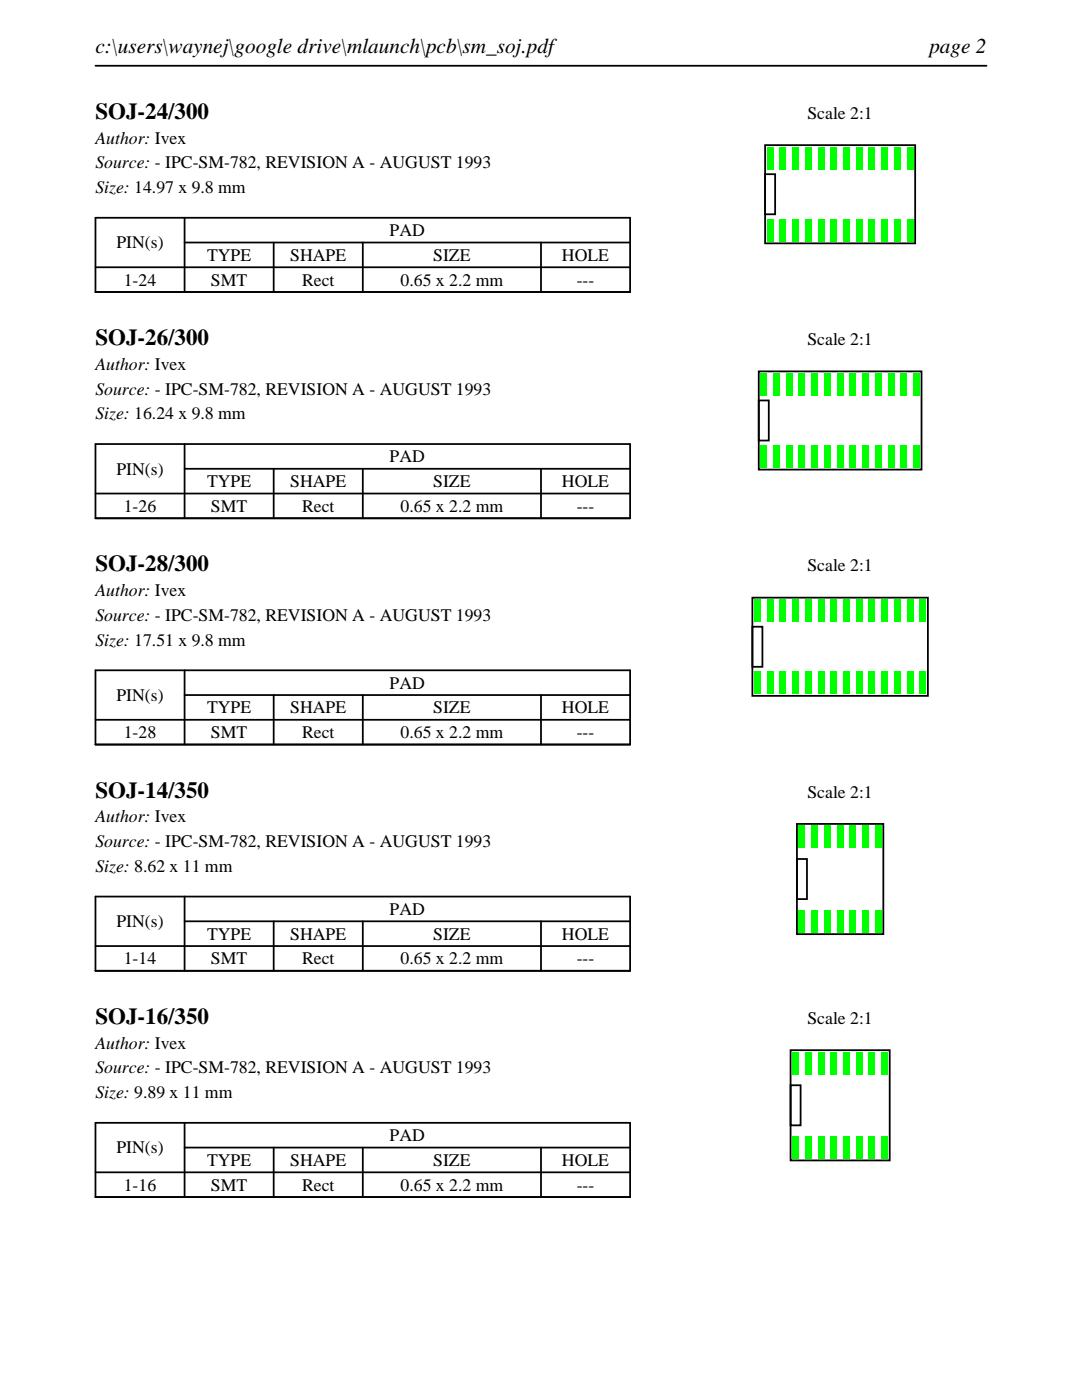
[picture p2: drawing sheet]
<svg xmlns="http://www.w3.org/2000/svg" width="216mm" height="279mm" viewBox="0 0 216 279" stroke-linecap="round" stroke-linejoin="round" font-family="sans-serif">
<defs><g id="words">
<g font-size="4.6">
<text x="19" y="23.7">SOJ-24/300</text>
<text x="19" y="68.9">SOJ-26/300</text>
<text x="19" y="114">SOJ-28/300</text>
<text x="19" y="159.2">SOJ-14/350</text>
<text x="19" y="204.3">SOJ-16/350</text>
</g>
<g font-size="4.2">
<text x="19" y="10.6">c:\users\waynej\google drive\mlaunch\pcb\sm_soj.pdf</text>
<text x="185.4" y="10.6">page 2</text>
</g>
<g font-size="3.5">
<text x="161.1" y="23.7">Scale 2:1</text>
<text x="19" y="28.6">Author: Ivex</text>
<text x="19" y="33.6">Source: - IPC-SM-782, REVISION A - AUGUST 1993</text>
<text x="19" y="38.5">Size: 14.97 x 9.8 mm</text>
<text x="77.8" y="47.1">PAD</text>
<text x="23.2" y="49.6">PIN(s)</text>
<text x="41.3" y="52.1">TYPE</text>
<text x="57.9" y="52.1">SHAPE</text>
<text x="86.4" y="52.1">SIZE</text>
<text x="112.1" y="52.1">HOLE</text>
<text x="24.7" y="57">1-24</text>
<text x="42.1" y="57">SMT</text>
<text x="60.3" y="57">Rect</text>
<text x="79.9" y="57">0.65 x 2.2 mm</text>
<text x="115.1" y="57">---</text>
<text x="161.1" y="68.9">Scale 2:1</text>
<text x="19" y="73.8">Author: Ivex</text>
<text x="19" y="78.7">Source: - IPC-SM-782, REVISION A - AUGUST 1993</text>
<text x="19" y="83.7">Size: 16.24 x 9.8 mm</text>
<text x="23.2" y="94.7">PIN(s)</text>
<text x="77.8" y="92.3">PAD</text>
<text x="41.3" y="97.2">TYPE</text>
<text x="57.9" y="97.2">SHAPE</text>
<text x="86.4" y="97.2">SIZE</text>
<text x="112.1" y="97.2">HOLE</text>
<text x="24.7" y="102.2">1-26</text>
<text x="42.1" y="102.2">SMT</text>
<text x="60.3" y="102.2">Rect</text>
<text x="79.9" y="102.2">0.65 x 2.2 mm</text>
<text x="115.1" y="102.2">---</text>
<text x="19" y="119">Author: Ivex</text>
<text x="161.1" y="114">Scale 2:1</text>
<text x="19" y="123.9">Source: - IPC-SM-782, REVISION A - AUGUST 1993</text>
<text x="19" y="128.8">Size: 17.51 x 9.8 mm</text>
<text x="77.8" y="137.4">PAD</text>
<text x="23.2" y="139.9">PIN(s)</text>
<text x="41.3" y="142.4">TYPE</text>
<text x="57.9" y="142.4">SHAPE</text>
<text x="86.4" y="142.4">SIZE</text>
<text x="112.1" y="142.4">HOLE</text>
<text x="24.7" y="147.3">1-28</text>
<text x="42.1" y="147.3">SMT</text>
<text x="60.3" y="147.3">Rect</text>
<text x="79.9" y="147.3">0.65 x 2.2 mm</text>
<text x="115.1" y="147.3">---</text>
<text x="161.1" y="159.2">Scale 2:1</text>
<text x="19" y="164.1">Author: Ivex</text>
<text x="19" y="169.1">Source: - IPC-SM-782, REVISION A - AUGUST 1993</text>
<text x="19" y="174">Size: 8.62 x 11 mm</text>
<text x="23.2" y="185">PIN(s)</text>
<text x="77.8" y="182.6">PAD</text>
<text x="41.3" y="187.5">TYPE</text>
<text x="57.9" y="187.5">SHAPE</text>
<text x="86.4" y="187.5">SIZE</text>
<text x="112.1" y="187.5">HOLE</text>
<text x="24.7" y="192.5">1-14</text>
<text x="42.1" y="192.5">SMT</text>
<text x="60.3" y="192.5">Rect</text>
<text x="79.9" y="192.5">0.65 x 2.2 mm</text>
<text x="115.1" y="192.5">---</text>
<text x="19" y="209.3">Author: Ivex</text>
<text x="161.1" y="204.3">Scale 2:1</text>
<text x="19" y="214.2">Source: - IPC-SM-782, REVISION A - AUGUST 1993</text>
<text x="19" y="219.1">Size: 9.89 x 11 mm</text>
<text x="77.8" y="227.8">PAD</text>
<text x="23.2" y="230.2">PIN(s)</text>
<text x="41.3" y="232.7">TYPE</text>
<text x="57.9" y="232.7">SHAPE</text>
<text x="86.4" y="232.7">SIZE</text>
<text x="112.1" y="232.7">HOLE</text>
<text x="24.7" y="237.6">1-16</text>
<text x="42.1" y="237.6">SMT</text>
<text x="60.3" y="237.6">Rect</text>
<text x="79.9" y="237.6">0.65 x 2.2 mm</text>
<text x="115.1" y="237.6">---</text>
</g>
</g></defs>
<path d="M19 13.1h177.8M19 43.5h106.7v14.8h-106.7zM19 53.3h106.7M36.8 48.4h88.9M36.8 43.5v14.8M54.6 48.4v9.9M72.4 48.4v9.9M107.9 48.4v9.9" fill="none" stroke="#000" stroke-width=".35"/>
<path d="M152.7 29h29.9v19.6h-29.9zM152.7 34.8h2v8h-2z" fill="none" stroke="#000" stroke-width=".36"/>
<g fill="#0f0">
<path d="M153 43.8h1.3v4.4h-1.3z"/>
<path d="M155.6 43.8h1.3v4.4h-1.3z"/>
<path d="M158.1 43.8h1.3v4.4h-1.3z"/>
<path d="M160.6 43.8h1.3v4.4h-1.3z"/>
<path d="M163.2 43.8h1.3v4.4h-1.3z"/>
<path d="M165.7 43.8h1.3v4.4h-1.3z"/>
<path d="M168.3 43.8h1.3v4.4h-1.3z"/>
<path d="M170.8 43.8h1.3v4.4h-1.3z"/>
<path d="M173.3 43.8h1.3v4.4h-1.3z"/>
<path d="M175.9 43.8h1.3v4.4h-1.3z"/>
<path d="M178.4 43.8h1.3v4.4h-1.3z"/>
<path d="M181 43.8h1.3v4.4h-1.3z"/>
<path d="M181 29.4h1.3v4.4h-1.3z"/>
<path d="M178.4 29.4h1.3v4.4h-1.3z"/>
<path d="M175.9 29.4h1.3v4.4h-1.3z"/>
<path d="M173.3 29.4h1.3v4.4h-1.3z"/>
<path d="M170.8 29.4h1.3v4.4h-1.3z"/>
<path d="M168.3 29.4h1.3v4.4h-1.3z"/>
<path d="M165.7 29.4h1.3v4.4h-1.3z"/>
<path d="M163.2 29.4h1.3v4.4h-1.3z"/>
<path d="M160.6 29.4h1.3v4.4h-1.3z"/>
<path d="M158.1 29.4h1.3v4.4h-1.3z"/>
<path d="M155.6 29.4h1.3v4.4h-1.3z"/>
<path d="M153 29.4h1.3v4.4h-1.3z"/>
</g>
<path d="M19 88.6h106.7v14.8h-106.7zM19 98.5h106.7M36.8 93.6h88.9M36.8 88.6v14.8M54.6 93.6v9.8M72.4 93.6v9.8M107.9 93.6v9.8" fill="none" stroke="#000" stroke-width=".35"/>
<path d="M151.4 74.1h32.5v19.6h-32.5zM151.4 79.9h2v8h-2z" fill="none" stroke="#000" stroke-width=".36"/>
<g fill="#0f0">
<path d="M151.8 88.9h1.3v4.4h-1.3z"/>
<path d="M154.3 88.9h1.3v4.4h-1.3z"/>
<path d="M156.8 88.9h1.3v4.4h-1.3z"/>
<path d="M159.4 88.9h1.3v4.4h-1.3z"/>
<path d="M161.9 88.9h1.3v4.4h-1.3z"/>
<path d="M164.5 88.9h1.3v4.4h-1.3z"/>
<path d="M167 88.9h1.3v4.4h-1.3z"/>
<path d="M169.5 88.9h1.3v4.4h-1.3z"/>
<path d="M172.1 88.9h1.3v4.4h-1.3z"/>
<path d="M174.6 88.9h1.3v4.4h-1.3z"/>
<path d="M177.2 88.9h1.3v4.4h-1.3z"/>
<path d="M179.7 88.9h1.3v4.4h-1.3z"/>
<path d="M182.2 88.9h1.3v4.4h-1.3z"/>
<path d="M182.2 74.5h1.3v4.4h-1.3z"/>
<path d="M179.7 74.5h1.3v4.4h-1.3z"/>
<path d="M177.2 74.5h1.3v4.4h-1.3z"/>
<path d="M174.6 74.5h1.3v4.4h-1.3z"/>
<path d="M172.1 74.5h1.3v4.4h-1.3z"/>
<path d="M169.5 74.5h1.3v4.4h-1.3z"/>
<path d="M167 74.5h1.3v4.4h-1.3z"/>
<path d="M164.5 74.5h1.3v4.4h-1.3z"/>
<path d="M161.9 74.5h1.3v4.4h-1.3z"/>
<path d="M159.4 74.5h1.3v4.4h-1.3z"/>
<path d="M156.8 74.5h1.3v4.4h-1.3z"/>
<path d="M154.3 74.5h1.3v4.4h-1.3z"/>
<path d="M151.8 74.5h1.3v4.4h-1.3z"/>
</g>
<path d="M19 133.8h106.7v14.8h-106.7zM36.8 138.7h88.9M36.8 133.8v14.8M54.6 138.7v9.9M72.4 138.7v9.9M107.9 138.7v9.9M19 143.7h106.7" fill="none" stroke="#000" stroke-width=".35"/>
<path d="M150.1 119.3h35.1v19.6h-35.1zM150.1 125.1h2v8h-2z" fill="none" stroke="#000" stroke-width=".36"/>
<g fill="#0f0">
<path d="M150.5 134.1h1.3v4.4h-1.3z"/>
<path d="M153 134.1h1.3v4.4h-1.3z"/>
<path d="M155.6 134.1h1.3v4.4h-1.3z"/>
<path d="M158.1 134.1h1.3v4.4h-1.3z"/>
<path d="M160.6 134.1h1.3v4.4h-1.3z"/>
<path d="M163.2 134.1h1.3v4.4h-1.3z"/>
<path d="M165.7 134.1h1.3v4.4h-1.3z"/>
<path d="M168.3 134.1h1.3v4.4h-1.3z"/>
<path d="M170.8 134.1h1.3v4.4h-1.3z"/>
<path d="M173.3 134.1h1.3v4.4h-1.3z"/>
<path d="M175.9 134.1h1.3v4.4h-1.3z"/>
<path d="M178.4 134.1h1.3v4.4h-1.3z"/>
<path d="M181 134.1h1.3v4.4h-1.3z"/>
<path d="M183.5 134.1h1.3v4.4h-1.3z"/>
<path d="M183.5 119.7h1.3v4.4h-1.3z"/>
<path d="M181 119.7h1.3v4.4h-1.3z"/>
<path d="M178.4 119.7h1.3v4.4h-1.3z"/>
<path d="M175.9 119.7h1.3v4.4h-1.3z"/>
<path d="M173.3 119.7h1.3v4.4h-1.3z"/>
<path d="M170.8 119.7h1.3v4.4h-1.3z"/>
<path d="M168.3 119.7h1.3v4.4h-1.3z"/>
<path d="M165.7 119.7h1.3v4.4h-1.3z"/>
<path d="M163.2 119.7h1.3v4.4h-1.3z"/>
<path d="M160.6 119.7h1.3v4.4h-1.3z"/>
<path d="M158.1 119.7h1.3v4.4h-1.3z"/>
<path d="M155.6 119.7h1.3v4.4h-1.3z"/>
<path d="M153 119.7h1.3v4.4h-1.3z"/>
<path d="M150.5 119.7h1.3v4.4h-1.3z"/>
</g>
<path d="M19 178.9h106.7v14.8h-106.7zM36.8 178.9v14.8M19 188.8h106.7M36.8 183.9h88.9M54.6 183.9v9.8M72.4 183.9v9.8M107.9 183.9v9.8" fill="none" stroke="#000" stroke-width=".35"/>
<path d="M159 164.4h17.3v22h-17.3zM159 171.4h2v8h-2z" fill="none" stroke="#000" stroke-width=".36"/>
<g fill="#0f0">
<path d="M159.4 181.6h1.3v4.4h-1.3z"/>
<path d="M161.9 181.6h1.3v4.4h-1.3z"/>
<path d="M164.4 181.6h1.3v4.4h-1.3z"/>
<path d="M167 181.6h1.3v4.4h-1.3z"/>
<path d="M169.5 181.6h1.3v4.4h-1.3z"/>
<path d="M172.1 181.6h1.3v4.4h-1.3z"/>
<path d="M174.6 181.6h1.3v4.4h-1.3z"/>
<path d="M174.6 164.8h1.3v4.4h-1.3z"/>
<path d="M172.1 164.8h1.3v4.4h-1.3z"/>
<path d="M169.5 164.8h1.3v4.4h-1.3z"/>
<path d="M167 164.8h1.3v4.4h-1.3z"/>
<path d="M164.4 164.8h1.3v4.4h-1.3z"/>
<path d="M161.9 164.8h1.3v4.4h-1.3z"/>
<path d="M159.4 164.8h1.3v4.4h-1.3z"/>
</g>
<path d="M19 224.1h106.7v14.8h-106.7zM19 234h106.7M36.8 229h88.9M36.8 224.1v14.8M54.6 229v9.9M72.4 229v9.9M107.9 229v9.9" fill="none" stroke="#000" stroke-width=".35"/>
<path d="M157.7 209.6h19.8v22h-19.8zM157.7 216.6h2.1v8h-2.1z" fill="none" stroke="#000" stroke-width=".36"/>
<g fill="#0f0">
<path d="M158.1 226.8h1.3v4.4h-1.3z"/>
<path d="M160.6 226.8h1.3v4.4h-1.3z"/>
<path d="M163.2 226.8h1.3v4.4h-1.3z"/>
<path d="M165.7 226.8h1.3v4.4h-1.3z"/>
<path d="M168.3 226.8h1.3v4.4h-1.3z"/>
<path d="M170.8 226.8h1.3v4.4h-1.3z"/>
<path d="M173.3 226.8h1.3v4.4h-1.3z"/>
<path d="M175.9 226.8h1.3v4.4h-1.3z"/>
<path d="M175.9 210h1.3v4.4h-1.3z"/>
<path d="M173.3 210h1.3v4.4h-1.3z"/>
<path d="M170.8 210h1.3v4.4h-1.3z"/>
<path d="M168.3 210h1.3v4.4h-1.3z"/>
<path d="M165.7 210h1.3v4.4h-1.3z"/>
<path d="M163.2 210h1.3v4.4h-1.3z"/>
<path d="M160.6 210h1.3v4.4h-1.3z"/>
<path d="M158.1 210h1.3v4.4h-1.3z"/>
</g>
<use href="#words"/>
</svg>
